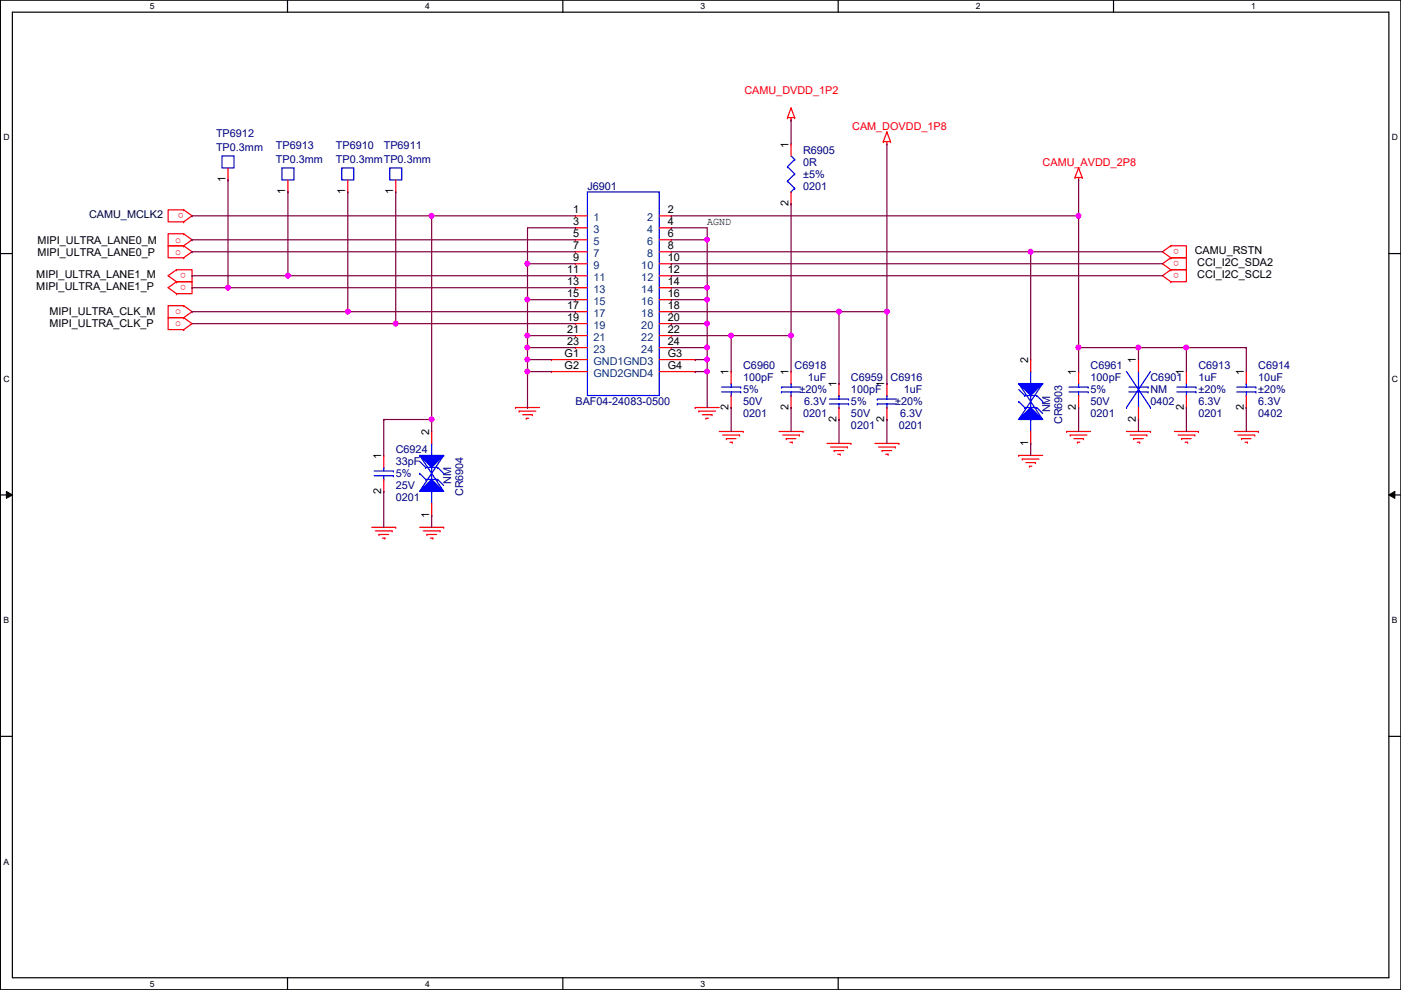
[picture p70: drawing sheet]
<svg xmlns="http://www.w3.org/2000/svg" width="297mm" height="210mm" viewBox="0 0 297 210" stroke-linecap="round" stroke-linejoin="round" font-family="sans-serif">
<defs><g id="words">
<g font-size="2.3" fill="#f00">
<text x="157.8" y="19.9">CAMU_DVDD_1P2</text>
<text x="180.7" y="27.5">CAM_DOVDD_1P8</text>
<text x="221.1" y="35.1">CAMU_AVDD_2P8</text>
<text x="38.9" y="45.1" transform="rotate(180 38.9 45.1)">o</text>
<text x="37.2" y="51.4">o</text>
<text x="37.2" y="54">o</text>
<text x="250" y="52.7" transform="rotate(180 250 52.7)">o</text>
<text x="39.5" y="57.8" transform="rotate(180 39.5 57.8)">o</text>
<text x="250" y="55.3" transform="rotate(180 250 55.3)">o</text>
<text x="250" y="57.8" transform="rotate(180 250 57.8)">o</text>
<text x="39.5" y="60.4" transform="rotate(180 39.5 60.4)">o</text>
<text x="37.2" y="66.7">o</text>
<text x="37.2" y="69.2">o</text>
</g>
<g font-size="2.3" fill="#000080">
<text x="45.8" y="29">TP6912</text>
<text x="45.8" y="32.1">TP0.3mm</text>
<text x="58.5" y="31.6">TP6913</text>
<text x="58.5" y="34.6">TP0.3mm</text>
<text x="71.2" y="31.6">TP6910</text>
<text x="71.2" y="34.6">TP0.3mmTP0.3mm</text>
<text x="81.4" y="31.6">TP6911</text>
<text x="170.3" y="32.6">R6905</text>
<text x="170.3" y="35.1">0R</text>
<text x="124.5" y="40.2">J6901</text>
<text x="170.3" y="37.7">±5%</text>
<text x="170.3" y="40.2">0201</text>
<text x="157.6" y="78.3">C6960</text>
<text x="157.6" y="80.9">100pF</text>
<text x="157.6" y="83.4">5%</text>
<text x="168.5" y="78.3">C6918</text>
<text x="169.5" y="83.4">±20%</text>
<text x="171.3" y="80.9">1uF</text>
<text x="180.4" y="80.9">C6959</text>
<text x="180.4" y="83.4">100pF</text>
<text x="188.8" y="80.9">C6916</text>
<text x="191.6" y="83.4">1uF</text>
<text x="231.2" y="78.3">C6961</text>
<text x="231.2" y="80.9">100pF</text>
<text x="231.2" y="83.4">5%</text>
<text x="243.9" y="80.9">C6901</text>
<text x="243.9" y="83.4">NM</text>
<text x="254.1" y="78.3">C6913</text>
<text x="254.1" y="80.9">1uF</text>
<text x="254.1" y="83.4">±20%</text>
<text x="266.8" y="78.3">C6914</text>
<text x="266.8" y="80.9">10uF</text>
<text x="266.8" y="83.4">±20%</text>
<text x="122" y="85.9">BAF04-24083-0500</text>
<text x="157.6" y="88.5">0201</text>
<text x="157.6" y="85.9">50V</text>
<text x="170.3" y="88.5">0201</text>
<text x="170.5" y="85.9">6.3V</text>
<text x="180.4" y="88.5">50V</text>
<text x="180.4" y="85.9">5%</text>
<text x="189.8" y="85.9">±20%</text>
<text x="190.8" y="88.5">6.3V</text>
<text x="222.7" y="87.4" transform="rotate(-90 222.7 87.4)">NM</text>
<text x="225.2" y="90" transform="rotate(-90 225.2 90)">CR6903</text>
<text x="231.2" y="88.5">0201</text>
<text x="231.2" y="85.9">50V</text>
<text x="243.9" y="85.9">0402</text>
<text x="254.1" y="88.5">0201</text>
<text x="254.1" y="85.9">6.3V</text>
<text x="266.8" y="88.5">0402</text>
<text x="266.8" y="85.9">6.3V</text>
<text x="180.4" y="91">0201</text>
<text x="190.6" y="91">0201</text>
<text x="83.9" y="96.1">C6924</text>
<text x="83.9" y="98.6">33pF</text>
<text x="83.9" y="101.2">5%</text>
<text x="83.9" y="106.3">0201</text>
<text x="83.9" y="103.7">25V</text>
<text x="95.7" y="102.7" transform="rotate(-90 95.7 102.7)">NM</text>
<text x="98.2" y="105.2" transform="rotate(-90 98.2 105.2)">CR6904</text>
</g>
<g font-size="2.3">
<text x="167.2" y="31.3" transform="rotate(-90 167.2 31.3)">1</text>
<text x="47.8" y="38.7" transform="rotate(-90 47.8 38.7)">1</text>
<text x="60.5" y="41.2" transform="rotate(-90 60.5 41.2)">1</text>
<text x="73.2" y="41.2" transform="rotate(-90 73.2 41.2)">1</text>
<text x="83.4" y="41.2" transform="rotate(-90 83.4 41.2)">1</text>
<text x="121.5" y="45.2">1</text>
<text x="121.5" y="47.8">3</text>
<text x="141.6" y="45.2">2</text>
<text x="141.6" y="47.8">4</text>
<text x="149.9" y="47.6">AGND</text>
<text x="167.2" y="43.7" transform="rotate(-90 167.2 43.7)">2</text>
<text x="8" y="51.6">MIPI_ULTRA_LANE0_M</text>
<text x="121.5" y="50.3">5</text>
<text x="121.5" y="52.8">7</text>
<text x="141.6" y="50.3">6</text>
<text x="141.6" y="52.8">8</text>
<text x="253.3" y="53.9">CAMU_RSTN</text>
<text x="7.7" y="59">MIPI_ULTRA_LANE1_M</text>
<text x="8" y="54.2">MIPI_ULTRA_LANE0_P</text>
<text x="120.2" y="57.9">11</text>
<text x="121.5" y="55.4">9</text>
<text x="141.6" y="55.4">10</text>
<text x="141.6" y="57.9">12</text>
<text x="253.8" y="56.5">CCI_I2C_SDA2</text>
<text x="253.8" y="59">CCI_I2C_SCL2</text>
<text x="7.7" y="61.6">MIPI_ULTRA_LANE1_P</text>
<text x="120.2" y="60.5">13</text>
<text x="120.2" y="63">15</text>
<text x="120.2" y="65.5">17</text>
<text x="141.6" y="60.5">14</text>
<text x="141.6" y="63">16</text>
<text x="141.6" y="65.5">18</text>
<text x="10.5" y="66.9">MIPI_ULTRA_CLK_M</text>
<text x="10.5" y="69.4">MIPI_ULTRA_CLK_P</text>
<text x="120.2" y="68.1">19</text>
<text x="120.2" y="70.6">21</text>
<text x="141.6" y="68.1">20</text>
<text x="141.6" y="70.6">22</text>
<text x="119.7" y="75.7">G1</text>
<text x="120.2" y="73.2">23</text>
<text x="141.6" y="73.2">24</text>
<text x="141.6" y="75.7">G3</text>
<text x="218" y="77" transform="rotate(-90 218 77)">2</text>
<text x="240.8" y="77" transform="rotate(-90 240.8 77)">1</text>
<text x="119.7" y="78.2">G2</text>
<text x="141.6" y="78.2">G4</text>
<text x="154.5" y="79.5" transform="rotate(-90 154.5 79.5)">1</text>
<text x="167.2" y="79.5" transform="rotate(-90 167.2 79.5)">1</text>
<text x="177.3" y="82.1" transform="rotate(-90 177.3 82.1)">1</text>
<text x="187.5" y="82.1" transform="rotate(-90 187.5 82.1)">1</text>
<text x="228.1" y="79.5" transform="rotate(-90 228.1 79.5)">1</text>
<text x="251" y="79.5" transform="rotate(-90 251 79.5)">1</text>
<text x="263.7" y="79.5" transform="rotate(-90 263.7 79.5)">1</text>
<text x="154.5" y="86.9" transform="rotate(-90 154.5 86.9)">2</text>
<text x="167.2" y="86.9" transform="rotate(-90 167.2 86.9)">2</text>
<text x="177.3" y="89.5" transform="rotate(-90 177.3 89.5)">2</text>
<text x="187.5" y="89.5" transform="rotate(-90 187.5 89.5)">2</text>
<text x="228.1" y="86.9" transform="rotate(-90 228.1 86.9)">2</text>
<text x="240.8" y="89.5" transform="rotate(-90 240.8 89.5)">2</text>
<text x="251" y="86.9" transform="rotate(-90 251 86.9)">2</text>
<text x="263.7" y="86.9" transform="rotate(-90 263.7 86.9)">2</text>
<text x="91" y="92.2" transform="rotate(-90 91 92.2)">2</text>
<text x="218" y="94.5" transform="rotate(-90 218 94.5)">1</text>
<text x="80.8" y="97.3" transform="rotate(-90 80.8 97.3)">1</text>
<text x="80.8" y="104.7" transform="rotate(-90 80.8 104.7)">2</text>
<text x="91" y="109.8" transform="rotate(-90 91 109.8)">1</text>
</g>
<text font-size="2.3" fill="#000040" x="18.9" y="46.3">CAMU_MCLK2</text>
<g font-size="2.3" fill="#004080">
<text x="125.8" y="46.8">1</text>
<text x="137.2" y="46.8">2</text>
<text x="125.8" y="49.4">3</text>
<text x="125.8" y="51.9">5</text>
<text x="137.2" y="49.4">4</text>
<text x="137.2" y="51.9">6</text>
<text x="125.8" y="54.4">7</text>
<text x="125.8" y="57">9</text>
<text x="125.8" y="59.5">11</text>
<text x="136" y="57">10</text>
<text x="136" y="59.5">12</text>
<text x="137.2" y="54.4">8</text>
<text x="125.8" y="62.1">13</text>
<text x="125.8" y="64.6">15</text>
<text x="136" y="62.1">14</text>
<text x="136" y="64.6">16</text>
<text x="125.8" y="67.1">17</text>
<text x="125.8" y="69.7">19</text>
<text x="136" y="67.1">18</text>
<text x="136" y="69.7">20</text>
<text x="125.8" y="72.2">21</text>
<text x="125.8" y="74.8">23</text>
<text x="125.8" y="77.3">GND1GND3</text>
<text x="136" y="72.2">22</text>
<text x="136" y="74.8">24</text>
<text x="125.8" y="79.8">GND2GND4</text>
</g>
<g font-size="1.8">
<text x="31.8" y="1.9">5</text>
<text x="90.1" y="1.9">4</text>
<text x="148.5" y="1.9">3</text>
<text x="206.9" y="1.9">2</text>
<text x="265.3" y="1.9">1</text>
<text x=".7" y="29.8">D</text>
<text x="295.1" y="29.8">D</text>
<text x=".7" y="80.9">C</text>
<text x="295.1" y="80.9">C</text>
<text x=".7" y="132.1">B</text>
<text x="295.1" y="132.1">B</text>
<text x=".7" y="183.3">A</text>
<text x="31.8" y="209.2">5</text>
<text x="90.1" y="209.2">4</text>
<text x="148.5" y="209.2">3</text>
</g>
</g></defs>
<path d="M.1 0h296.9v209.8h-296.9zM2.6 2.6h291.9v204.7h-291.9z" fill="none" stroke="#000" stroke-width=".25"/>
<g fill="#fff">
<path d="M31.8 .3h1v2h-1z"/>
<path d="M31.8 207.6h1v1.9h-1z"/>
</g>
<path d="M61 0v2.6M61 207.3v2.5" fill="none" stroke="#000" stroke-width=".25"/>
<g fill="#fff">
<path d="M90.1 .3h1v2h-1z"/>
<path d="M90.1 207.6h1v1.9h-1z"/>
</g>
<path d="M119.3 0v2.6M119.3 207.3v2.5" fill="none" stroke="#000" stroke-width=".25"/>
<g fill="#fff">
<path d="M148.5 .3h1v2h-1z"/>
<path d="M148.5 207.6h1v1.9h-1z"/>
</g>
<path d="M177.7 0v2.6M177.7 207.3v2.5" fill="none" stroke="#000" stroke-width=".25"/>
<path d="M206.9 .3h1v2h-1z" fill="#fff"/>
<path d="M236.1 0v2.6" fill="none" stroke="#000" stroke-width=".25"/>
<g fill="#fff">
<path d="M265.3 .3h.9v2h-.9z"/>
<path d="M.7 28.2h1.3v1.9h-1.3z"/>
<path d="M295.1 28.2h1.3v1.9h-1.3z"/>
<path d="M.7 79.3h1.3v2h-1.3z"/>
<path d="M295.1 79.3h1.3v2h-1.3z"/>
</g>
<path d="M.1 53.8h2.5M294.5 53.8h2.5" fill="none" stroke="#000" stroke-width=".25"/>
<g fill="#fff">
<path d="M.7 130.5h1.2v2h-1.2z"/>
<path d="M295.1 130.5h1.2v2h-1.2z"/>
</g>
<path d="M.1 104.9h2.5M294.5 104.9h2.5" fill="none" stroke="#000" stroke-width=".25"/>
<path d="M1.4 104.2l1.2 .7-1.2 .8zM294.5 104.9l1.2-.7v1.5z" fill="#000"/>
<path d="M1.4 104.2l1.2 .7-1.2 .8zM294.5 104.9l1.2-.7v1.5z" fill="none" stroke="#000" stroke-width=".21"/>
<path d="M.7 181.7h1.2v2h-1.2z" fill="#fff"/>
<path d="M.1 156.1h2.5M294.5 156.1h2.5" fill="none" stroke="#000" stroke-width=".25"/>
<g fill="none" stroke="#f00" stroke-width=".25">
<path d="M167 24.9h.1M167 24.9h1.5M167.7 25.4h.1M167.7 22.9h.1M167.7 30.5h.1M167.7 24.9v.5M167.7 30.5v2.6M167.7 22.9l.8 2M167.7 22.9l-.7 2M168.5 24.9h.1M187.3 30h.1M187.3 30h1.5"/>
<path d="M188 30.5h.1M188 28h.1M188 30v.5M188 28l.8 2M188 28l-.7 2M188.8 30h.1M227.9 37.6h.1M227.9 37.6h1.5M228.7 38.1h.1M228.7 35.6h.1M228.7 37.6v.5M228.7 35.6l-.8 2"/>
<path d="M228.7 35.6l.7 2M229.4 37.6h.1M37.4 59.7h.1M37.4 57.2h.1M37.4 57.2h3.3v2.5h-3.3M37.4 59.7h3.3v2.6h-3.3M37.4 57.2l-1.8 1.3 1.8 1.2M37.4 59.7l-1.8 1.3 1.8 1.3M38.9 47h.1M38.9 44.5h.1M38.9 44.5h-3.3v2.5h3.3M38.9 49.6h.1"/>
<path d="M38.9 52.1h.1M38.9 49.6h-3.3v2.5h3.3M38.9 54.7h.1M38.9 52.1h-3.3v2.6h3.3M38.9 44.5l1.8 1.3-1.8 1.2M38.9 49.6l1.8 1.2-1.8 1.3M38.9 52.1l1.8 1.3-1.8 1.3M167.7 43.2h.1M167.7 40.7v2.5M248.2 54.7h.1M248.2 52.1h.1M248.2 52.1h3.3v2.6h-3.3"/>
<path d="M248.2 57.2h.1M248.2 54.7h3.3v2.5h-3.3M248.2 59.7h.1M248.2 57.2h3.3v2.5h-3.3M248.2 52.1l-1.7 1.3 1.7 1.3M248.2 54.7l-1.7 1.2 1.7 1.3M248.2 57.2l-1.7 1.3 1.7 1.2M37.4 62.3h.1M38.9 64.8h.1M38.9 67.4h.1M38.9 64.8h-3.3v2.6h3.3M38.9 69.9h.1"/>
<path d="M38.9 67.4h-3.3v2.5h3.3M38.9 64.8l1.8 1.3-1.8 1.3M38.9 67.4l1.8 1.2-1.8 1.3M155 78.8h.1M155 78.8v2.5M241.4 76.2h.1M241.4 76.2v2.6M264.2 78.8h.1M264.2 78.8v2.5M109.3 86.4h.1M109.3 86.4h5.1M110.1 87.2h.1"/>
<path d="M110.1 87.2h3.5M110.8 87.9h2.1M111.6 88.7h.1M111.6 88.7h.5M112.9 87.9h.1M147.4 86.4h.1M147.4 86.4h5.1M148.2 87.2h.1M148.2 87.2h3.5M148.9 87.9h2.1M149.7 88.7h.1M149.7 88.7h.5"/>
<path d="M151 87.9h.1M152.5 91.5h5.1M153.2 92.2h3.6M154 93h.1M154 93h2M154.8 93.8h.5M155 86.4h.1M155 83.9v2.5M155.3 93.8h.1M156.8 92.2h.1M157.6 91.5h.1M165.2 91.5h5.1"/>
<path d="M165.9 92.2h3.6M166.7 93h.1M166.7 93h2M167.5 93.8h.5M168 93.8h.1M169.5 92.2h.1M170.3 91.5h.1M175.3 94h5.1M176.1 94.8h3.6M176.9 95.5h.1M176.9 95.5h2M177.6 96.3h.5"/>
<path d="M178.1 96.3h.1M179.7 94.8h.1M180.4 94h.1M185.5 94h5.1M186.3 94.8h3.5M187 95.5h.1M187 95.5h2.1M187.8 96.3h.5M188 81.3h.1M188 88.9h.1M188 81.3v2.6M188 86.4v2.5"/>
<path d="M188.3 96.3h.1M189.8 94.8h.1M190.6 94h.1M216 96.6h.1M216 96.6h5.1M216.7 97.3h.1M216.7 97.3h3.6M217.5 98.1h2M218.3 98.8h.1M218.3 98.8h.5M219.5 98.1h.1M226.1 91.5h.1"/>
<path d="M226.1 91.5h5.1M226.9 92.2h.1M226.9 92.2h3.6M227.7 93h2M228.4 93.8h.1M228.4 93.8h.5M229.7 93h.1M238.8 91.5h5.1M239.6 92.2h3.6M240.4 93h.1M240.4 93h2M241.1 93.8h.5"/>
<path d="M241.4 88.9h.1M241.4 86.4v2.5M241.6 93.8h.1M243.2 92.2h.1M243.9 91.5h.1M249 91.5h5.1M249.8 92.2h3.5M250.5 93h.1M250.5 93h2.1M251.3 93.8h.5M251.8 93.8h.1M253.3 92.2h.1"/>
<path d="M254.1 91.5h.1M261.7 91.5h5.1M262.5 92.2h3.5M263.2 93h.1M263.2 93h2.1M264 93.8h.5M264.2 86.4h.1M264.2 83.9v2.5M264.5 93.8h.1M266 92.2h.1M266.8 91.5h.1M78.8 111.8h5.1"/>
<path d="M79.6 112.6h3.5M80.3 113.3h.1M80.3 113.3h2.1M81.1 114.1h.5M81.6 114.1h.1M83.1 112.6h.1M83.9 111.8h.1M89 111.8h5.1M89.7 112.6h3.6M90.5 113.3h.1M90.5 113.3h2M91.3 114.1h.5"/>
<path d="M91.8 114.1h.1M93.3 112.6h.1M94.1 111.8h.1"/>
</g>
<g fill="none" stroke="#00f" stroke-width=".25">
<path d="M167 35.3h.1M167 38.4h.1M167 35.3l1.5 1.6M167 38.4l1.5 1.5M167.7 33.1l.8 .7M168.5 33.8h.1M168.5 36.9h.1M168.5 39.9h.1M168.5 33.8l-1.5 1.5M168.5 36.9l-1.5 1.5M168.5 39.9l-.8 .8M167.7 40.7h.1"/>
<path d="M238.8 78.8l5.1 7.6M241.4 78.8h.1M241.4 78.8v3.3M243.9 78.8l-5.1 7.6M153 82.1h4.1M153 83.1h4.1M155 81.3h.1M155 83.9h.1M155 81.3v.8M155 83.1v.8M157.1 82.1h.1M157.1 83.1h.1"/>
<path d="M186 84.6h.1M186 85.6h.1M186 84.6h4.1M186 85.6h4.1M188 83.9h.1M188 86.4h.1M188 83.9v.7M188 85.6v.8M238.8 86.4h.1M239.3 82.1h4.1M239.3 83.1h4.1M241.4 86.4h.1"/>
<path d="M241.4 83.1v3.3M243.4 82.1h.1M243.4 83.1h.1M243.9 86.4h.1M262.2 82.1h4.1M262.2 83.1h4.1M264.2 81.3h.1M264.2 83.9h.1M264.2 81.3v.8M264.2 83.1v.8M266.3 82.1h.1M266.3 83.1h.1"/>
</g>
<path d="M89 104.2l2.5-2.6 2.6 2.6z" fill="#00f"/>
<path d="M91.5 99.1h.1M91.5 99.1v2.5M89 104.2l2.5-2.6 2.6 2.6zM89 100.4h.1M89 100.4l1.3 1.2M90.3 101.6h.1M90.3 101.6h2.5M91.5 104.2h.1M91.5 104.2v2.5M92.8 101.6h.1M92.8 101.6l1.3 1.3" fill="none" stroke="#00f" stroke-width=".25"/>
<path d="M89 96.6h5.1l-2.6 2.5z" fill="#00f"/>
<g fill="none" stroke="#00f" stroke-width=".25">
<path d="M47.1 33.1h2.5v2.5h-2.5zM59.8 35.6h2.5v2.5h-2.5zM72.5 35.6h2.5v2.5h-2.5zM82.6 35.6h2.6v2.5h-2.6zM124.5 40.7h15.3v43.2h-15.3zM79.3 99.9h4.1M81.4 99.1h.1M81.4 99.1v.8M83.4 99.9h.1M89 96.6h5.1l-2.6 2.5zM89 96.6h.1M89 97.8l1.3 1.3"/>
<path d="M89 96.6l5.1 7.6M90.3 99.1h.1M90.3 99.1h2.5M91.5 94h.1M91.5 94v2.6M92.8 99.1h.1M92.8 99.1l1.3 1.3M94.1 96.6h.1M94.1 96.6l-5.1 7.6M165.7 82.1h.1M165.7 83.1h.1M165.7 82.1h4.1"/>
<path d="M165.7 83.1h4.1M167.7 81.3h.1M167.7 83.9h.1M167.7 81.3v.8M167.7 83.1v.8M175.8 84.6h4.1M175.8 85.6h4.1M177.9 83.9h.1M177.9 86.4h.1M177.9 83.9v.7M177.9 85.6v.8M179.9 84.6h.1"/>
<path d="M179.9 85.6h.1M226.6 82.1h4.1M226.6 83.1h4.1M228.7 81.3h.1M228.7 83.9h.1M228.7 81.3v.8M228.7 83.1v.8M230.7 82.1h.1M230.7 83.1h.1M249.5 82.1h4.1M249.5 83.1h4.1M251.5 81.3h.1"/>
<path d="M251.5 83.9h.1M251.5 81.3v.8M251.5 83.1v.8M253.6 82.1h.1M253.6 83.1h.1M79.3 100.9h4.1M81.4 101.6h.1M81.4 100.9v.7M83.4 100.9h.1M94.1 100.4h.1"/>
</g>
<g fill="none" stroke="#f00" stroke-width=".25">
<path d="M48.3 38.1h.1M48.3 35.6v2.5M61 38.1v2.6M73.7 38.1v2.6M83.9 38.1v2.6M61 40.7h.1M73.7 40.7h.1M83.9 40.7h.1M122 45.8h.1M122 48.3h.1M122 50.8h.1M122 53.4h.1"/>
<path d="M122 55.9h.1M122 58.5h.1M122 45.8h2.5M122 48.3h2.5M122 50.8h2.5M122 53.4h2.5M122 55.9h2.5M122 58.5h2.5M139.8 45.8h2.5M139.8 48.3h2.5M139.8 50.8h2.5M139.8 53.4h2.5"/>
<path d="M139.8 55.9h2.5M139.8 58.5h2.5M142.3 45.8h.1M142.3 48.3h.1M142.3 50.8h.1M142.3 53.4h.1M142.3 55.9h.1M142.3 58.5h.1M116.9 76.2h.1M116.9 78.8h.1M116.9 76.2h7.6M116.9 78.8h7.6"/>
<path d="M122 61h.1M122 63.5h.1M122 66.1h.1M122 68.6h.1M122 71.2h.1M122 73.7h.1M122 61h2.5M122 63.5h2.5M122 66.1h2.5M122 68.6h2.5M122 71.2h2.5M122 73.7h2.5"/>
<path d="M139.8 61h2.5M139.8 63.5h2.5M139.8 66.1h2.5M139.8 68.6h2.5M139.8 71.2h2.5M139.8 73.7h2.5M139.8 76.2h7.6M139.8 78.8h7.6M142.3 61h.1M142.3 63.5h.1M142.3 66.1h.1M142.3 68.6h.1"/>
<path d="M142.3 71.2h.1M142.3 73.7h.1M147.4 76.2h.1M147.4 78.8h.1M167.7 78.8h.1M167.7 78.8v2.5M228.7 78.8h.1M228.7 78.8v2.5M251.5 78.8h.1M251.5 78.8v2.5M81.4 96.6h.1M81.4 96.6v2.5"/>
<path d="M91.5 91.5h.1M91.5 91.5v2.5M167.7 86.4h.1M167.7 83.9v2.5M177.9 81.3h.1M177.9 88.9h.1M177.9 81.3v2.6M177.9 86.4v2.5M228.7 86.4h.1M228.7 83.9v2.5M251.5 86.4h.1M251.5 83.9v2.5"/>
<path d="M81.4 104.2h.1M81.4 101.6v2.6M91.5 109.3h.1M91.5 106.7v2.6"/>
</g>
<path d="M216 88.9l2.5-2.5 2.6 2.5z" fill="#00f"/>
<path d="M216 88.9l2.5-2.5 2.6 2.5zM216 85.1h.1M216 85.1l1.3 1.3M217.3 86.4h.1M217.3 86.4h2.5M218.5 88.9h.1M218.5 83.9h.1M218.5 83.9v2.5M218.5 88.9v2.6M219.8 86.4h.1M219.8 86.4l1.3 1.3" fill="none" stroke="#00f" stroke-width=".25"/>
<path d="M216 81.3h5.1l-2.6 2.6z" fill="#00f"/>
<g fill="none" stroke="#00f" stroke-width=".25">
<path d="M218.5 78.8h.1M218.5 78.8v2.5M216 81.3h5.1l-2.6 2.6zM216 81.3h.1M216 82.6l1.3 1.3M216 81.3l5.1 7.6M217.3 83.9h.1M217.3 83.9h2.5M219.8 83.9h.1M219.8 83.9l1.3 1.2M221.1 85.1h.1M221.1 81.3h.1"/>
<path d="M221.1 81.3l-5.1 7.6"/>
</g>
<path d="M218.5 76.2h.1M218.5 76.2v2.6M218.5 94h.1M218.5 91.5v2.5" fill="none" stroke="#f00" stroke-width=".25"/>
<path d="M228.7 38.1h.1M228.7 38.1v7.7h-86.4M142.3 45.8h.1M228.7 73.7h.1M228.7 73.7v5.1M228.7 86.4h.1M228.7 86.4v5.1" fill="none" stroke="#800040" stroke-width=".25"/>
<circle cx="228.7" cy="45.7" r=".49" fill="#f0f"/>
<circle cx="228.7" cy="45.7" r=".49" fill="none" stroke="#f0f" stroke-width=".25"/>
<path d="M228.7 45.8h.1M228.7 45.8v27.9" fill="none" stroke="#800040" stroke-width=".25"/>
<circle cx="228.7" cy="73.7" r=".49" fill="#f0f"/>
<circle cx="228.7" cy="73.7" r=".49" fill="none" stroke="#f0f" stroke-width=".25"/>
<path d="M218.5 53.4h.1M218.5 53.4h28M218.5 53.4v22.8M241.4 73.7h.1M241.4 73.7h10.1M241.4 73.7v2.5M218.5 94h.1M218.5 94v2.6" fill="none" stroke="#800040" stroke-width=".25"/>
<circle cx="241.4" cy="73.7" r=".49" fill="#f0f"/>
<circle cx="241.4" cy="73.7" r=".49" fill="none" stroke="#f0f" stroke-width=".25"/>
<g fill="none" stroke="#800040" stroke-width=".25">
<path d="M167.7 25.4h.1M167.7 25.4v5.1M188 30.5v50.8M167.7 43.2h.1M167.7 43.2v28M177.9 66.1v15.2M188 66.1h.1M228.7 73.7h.1M228.7 73.7h12.7M251.5 73.7h.1M251.5 73.7v5.1M177.9 88.9h.1"/>
<path d="M177.9 81.3h.1M177.9 88.9v5.1M188 88.9h.1M188 81.3h.1M188 88.9v5.1M241.4 88.9h.1M241.4 88.9v2.6M251.5 86.4h.1M251.5 86.4v5.1"/>
</g>
<circle cx="167.7" cy="71.1" r=".49" fill="#f0f"/>
<circle cx="167.7" cy="71.1" r=".49" fill="none" stroke="#f0f" stroke-width=".25"/>
<g fill="none" stroke="#800040" stroke-width=".25">
<path d="M155 71.2h.1M155 71.2h12.7M155 71.2v7.6M167.7 71.2h.1M167.7 71.2v7.6M251.5 73.7h.1M251.5 73.7h12.7M264.2 73.7h.1M264.2 73.7v5.1M155 86.4h.1M155 86.4v5.1M167.7 86.4h.1"/>
<path d="M167.7 86.4v5.1M264.2 86.4h.1M264.2 86.4v5.1"/>
</g>
<circle cx="251.5" cy="73.7" r=".49" fill="#f0f"/>
<circle cx="251.5" cy="73.7" r=".49" fill="none" stroke="#f0f" stroke-width=".25"/>
<path d="M142.3 48.3h.1M142.3 48.3h7.6v2.5M149.9 50.8h.1M147.4 78.8h.1M147.4 78.8h2.5M149.9 78.8h.1M149.9 78.8v7.6" fill="none" stroke="#800040" stroke-width=".25"/>
<circle cx="149.9" cy="78.8" r=".49" fill="#f0f"/>
<circle cx="149.9" cy="78.8" r=".49" fill="none" stroke="#f0f" stroke-width=".25"/>
<path d="M142.3 63.5h.1M142.3 68.6h.1M142.3 63.5h7.6M142.3 68.6h7.6M147.4 76.2h.1M147.4 76.2h2.5M149.9 76.2h.1M149.9 63.5h.1M149.9 73.7h.1M149.9 63.5v10.2M149.9 76.2v2.6" fill="none" stroke="#800040" stroke-width=".25"/>
<circle cx="149.9" cy="68.6" r=".49" fill="#f0f"/>
<circle cx="149.9" cy="68.6" r=".49" fill="none" stroke="#f0f" stroke-width=".25"/>
<path d="M40.7 45.8h.1M40.7 45.8h81.3M91.5 45.8h.1M91.5 45.8v43.1" fill="none" stroke="#800040" stroke-width=".25"/>
<circle cx="91.5" cy="88.9" r=".49" fill="#f0f"/>
<circle cx="91.5" cy="88.9" r=".49" fill="none" stroke="#f0f" stroke-width=".25"/>
<circle cx="91.5" cy="45.7" r=".49" fill="#f0f"/>
<circle cx="91.5" cy="45.7" r=".49" fill="none" stroke="#f0f" stroke-width=".25"/>
<g fill="none" stroke="#800040" stroke-width=".25">
<path d="M48.3 38.1h.1M48.3 38.1v22.9M40.7 50.8h.1M40.7 53.4h.1M40.7 50.8h81.3M40.7 53.4h81.3M61 40.7h.1M61 40.7v17.8M81.4 88.9h.1M81.4 88.9v7.7M81.4 88.9h10.1M91.5 88.9h.1"/>
<path d="M91.5 88.9v2.6M81.4 104.2h.1M81.4 104.2v7.6M91.5 109.3h.1M91.5 109.3v2.5"/>
</g>
<circle cx="61" cy="58.4" r=".49" fill="#f0f"/>
<circle cx="61" cy="58.4" r=".49" fill="none" stroke="#f0f" stroke-width=".25"/>
<path d="M40.7 58.5h.1M40.7 58.5h81.3M122 58.5h.1M40.7 61h.1M40.7 61h81.3M122 61h.1" fill="none" stroke="#800040" stroke-width=".25"/>
<circle cx="48.3" cy="61" r=".49" fill="#f0f"/>
<circle cx="48.3" cy="61" r=".49" fill="none" stroke="#f0f" stroke-width=".25"/>
<path d="M73.7 40.7h.1M73.7 40.7v25.4M83.9 40.7h.1M83.9 40.7v27.9M40.7 66.1h.1M40.7 66.1h81.3M122 66.1h.1" fill="none" stroke="#800040" stroke-width=".25"/>
<circle cx="73.7" cy="66.1" r=".49" fill="#f0f"/>
<circle cx="73.7" cy="66.1" r=".49" fill="none" stroke="#f0f" stroke-width=".25"/>
<path d="M40.7 68.6h43.2M83.9 68.6h.1" fill="none" stroke="#800040" stroke-width=".25"/>
<circle cx="83.9" cy="68.6" r=".49" fill="#f0f"/>
<circle cx="83.9" cy="68.6" r=".49" fill="none" stroke="#f0f" stroke-width=".25"/>
<path d="M111.8 55.9h.1M111.8 48.3v7.6M83.9 68.6h.1M83.9 68.6h38.1" fill="none" stroke="#800040" stroke-width=".25"/>
<circle cx="111.8" cy="55.9" r=".49" fill="#f0f"/>
<circle cx="111.8" cy="55.9" r=".49" fill="none" stroke="#f0f" stroke-width=".25"/>
<path d="M111.8 55.9h.1M111.8 48.3h10.2M111.8 55.9h10.2M111.8 55.9v7.6M122 48.3h.1M111.8 63.5h.1M111.8 63.5h10.2" fill="none" stroke="#800040" stroke-width=".25"/>
<circle cx="111.8" cy="63.5" r=".49" fill="#f0f"/>
<circle cx="111.8" cy="63.5" r=".49" fill="none" stroke="#f0f" stroke-width=".25"/>
<path d="M111.8 71.2h.1M111.8 63.5v7.7M111.8 71.2h10.2" fill="none" stroke="#800040" stroke-width=".25"/>
<circle cx="111.8" cy="71.1" r=".49" fill="#f0f"/>
<circle cx="111.8" cy="71.1" r=".49" fill="none" stroke="#f0f" stroke-width=".25"/>
<path d="M111.8 73.7h.1M111.8 71.2v2.5M111.8 73.7h10.2" fill="none" stroke="#800040" stroke-width=".25"/>
<circle cx="111.8" cy="73.7" r=".49" fill="#f0f"/>
<circle cx="111.8" cy="73.7" r=".49" fill="none" stroke="#f0f" stroke-width=".25"/>
<path d="M111.8 76.2h.1M111.8 73.7v2.5M111.8 76.2h5.1" fill="none" stroke="#800040" stroke-width=".25"/>
<circle cx="111.8" cy="76.2" r=".49" fill="#f0f"/>
<circle cx="111.8" cy="76.2" r=".49" fill="none" stroke="#f0f" stroke-width=".25"/>
<path d="M111.8 78.8h.1M111.8 76.2v10.2M111.8 78.8h5.1M111.8 86.4h.1" fill="none" stroke="#800040" stroke-width=".25"/>
<circle cx="111.8" cy="78.8" r=".49" fill="#f0f"/>
<circle cx="111.8" cy="78.8" r=".49" fill="none" stroke="#f0f" stroke-width=".25"/>
<path d="M142.3 50.8h7.6M149.9 50.8h.1M149.9 50.8v10.2M149.9 61h.1" fill="none" stroke="#800040" stroke-width=".25"/>
<circle cx="149.9" cy="50.8" r=".49" fill="#f0f"/>
<circle cx="149.9" cy="50.8" r=".49" fill="none" stroke="#f0f" stroke-width=".25"/>
<circle cx="149.9" cy="61" r=".49" fill="#f0f"/>
<circle cx="149.9" cy="61" r=".49" fill="none" stroke="#f0f" stroke-width=".25"/>
<path d="M142.3 53.4h76.2M218.5 53.4h.1" fill="none" stroke="#800040" stroke-width=".25"/>
<circle cx="218.5" cy="53.4" r=".49" fill="#f0f"/>
<circle cx="218.5" cy="53.4" r=".49" fill="none" stroke="#f0f" stroke-width=".25"/>
<path d="M142.3 55.9h.1M142.3 58.5h.1M142.3 55.9h104.2M142.3 58.5h104.2M142.3 61h7.6M149.9 61h.1M149.9 63.5h.1M149.9 61v2.5" fill="none" stroke="#800040" stroke-width=".25"/>
<circle cx="149.9" cy="63.5" r=".49" fill="#f0f"/>
<circle cx="149.9" cy="63.5" r=".49" fill="none" stroke="#f0f" stroke-width=".25"/>
<path d="M142.3 66.1h35.6M177.9 66.1h.1" fill="none" stroke="#800040" stroke-width=".25"/>
<circle cx="177.9" cy="66.1" r=".49" fill="#f0f"/>
<circle cx="177.9" cy="66.1" r=".49" fill="none" stroke="#f0f" stroke-width=".25"/>
<path d="M142.3 71.2h12.7M155 71.2h.1" fill="none" stroke="#800040" stroke-width=".25"/>
<circle cx="155" cy="71.1" r=".49" fill="#f0f"/>
<circle cx="155" cy="71.1" r=".49" fill="none" stroke="#f0f" stroke-width=".25"/>
<path d="M177.9 66.1h10.1M188 66.1h.1" fill="none" stroke="#800040" stroke-width=".25"/>
<circle cx="188" cy="66.1" r=".49" fill="#f0f"/>
<circle cx="188" cy="66.1" r=".49" fill="none" stroke="#f0f" stroke-width=".25"/>
<path d="M142.3 73.7h7.6M149.9 73.7h.1" fill="none" stroke="#800040" stroke-width=".25"/>
<circle cx="149.9" cy="73.7" r=".49" fill="#f0f"/>
<circle cx="149.9" cy="73.7" r=".49" fill="none" stroke="#f0f" stroke-width=".25"/>
<path d="M149.9 76.2h.1M149.9 73.7v2.5" fill="none" stroke="#800040" stroke-width=".25"/>
<circle cx="149.9" cy="76.2" r=".49" fill="#f0f"/>
<circle cx="149.9" cy="76.2" r=".49" fill="none" stroke="#f0f" stroke-width=".25"/>
<circle cx="228.7" cy="45.7" r=".49" fill="#f0f"/>
<circle cx="228.7" cy="45.7" r=".49" fill="none" stroke="#f0f" stroke-width=".25"/>
<circle cx="228.7" cy="73.7" r=".49" fill="#f0f"/>
<circle cx="228.7" cy="73.7" r=".49" fill="none" stroke="#f0f" stroke-width=".25"/>
<circle cx="241.4" cy="73.7" r=".49" fill="#f0f"/>
<circle cx="241.4" cy="73.7" r=".49" fill="none" stroke="#f0f" stroke-width=".25"/>
<circle cx="167.7" cy="71.1" r=".49" fill="#f0f"/>
<circle cx="167.7" cy="71.1" r=".49" fill="none" stroke="#f0f" stroke-width=".25"/>
<circle cx="251.5" cy="73.7" r=".49" fill="#f0f"/>
<circle cx="251.5" cy="73.7" r=".49" fill="none" stroke="#f0f" stroke-width=".25"/>
<circle cx="149.9" cy="78.8" r=".49" fill="#f0f"/>
<circle cx="149.9" cy="78.8" r=".49" fill="none" stroke="#f0f" stroke-width=".25"/>
<circle cx="149.9" cy="68.6" r=".49" fill="#f0f"/>
<circle cx="149.9" cy="68.6" r=".49" fill="none" stroke="#f0f" stroke-width=".25"/>
<circle cx="91.5" cy="88.9" r=".49" fill="#f0f"/>
<circle cx="91.5" cy="88.9" r=".49" fill="none" stroke="#f0f" stroke-width=".25"/>
<circle cx="91.5" cy="45.7" r=".49" fill="#f0f"/>
<circle cx="91.5" cy="45.7" r=".49" fill="none" stroke="#f0f" stroke-width=".25"/>
<circle cx="61" cy="58.4" r=".49" fill="#f0f"/>
<circle cx="61" cy="58.4" r=".49" fill="none" stroke="#f0f" stroke-width=".25"/>
<circle cx="48.3" cy="61" r=".49" fill="#f0f"/>
<circle cx="48.3" cy="61" r=".49" fill="none" stroke="#f0f" stroke-width=".25"/>
<circle cx="73.7" cy="66.1" r=".49" fill="#f0f"/>
<circle cx="73.7" cy="66.1" r=".49" fill="none" stroke="#f0f" stroke-width=".25"/>
<circle cx="83.9" cy="68.6" r=".49" fill="#f0f"/>
<circle cx="83.9" cy="68.6" r=".49" fill="none" stroke="#f0f" stroke-width=".25"/>
<circle cx="111.8" cy="55.9" r=".49" fill="#f0f"/>
<circle cx="111.8" cy="55.9" r=".49" fill="none" stroke="#f0f" stroke-width=".25"/>
<circle cx="111.8" cy="63.5" r=".49" fill="#f0f"/>
<circle cx="111.8" cy="63.5" r=".49" fill="none" stroke="#f0f" stroke-width=".25"/>
<circle cx="111.8" cy="71.1" r=".49" fill="#f0f"/>
<circle cx="111.8" cy="71.1" r=".49" fill="none" stroke="#f0f" stroke-width=".25"/>
<circle cx="111.8" cy="73.7" r=".49" fill="#f0f"/>
<circle cx="111.8" cy="73.7" r=".49" fill="none" stroke="#f0f" stroke-width=".25"/>
<circle cx="111.8" cy="76.2" r=".49" fill="#f0f"/>
<circle cx="111.8" cy="76.2" r=".49" fill="none" stroke="#f0f" stroke-width=".25"/>
<circle cx="111.8" cy="78.8" r=".49" fill="#f0f"/>
<circle cx="111.8" cy="78.8" r=".49" fill="none" stroke="#f0f" stroke-width=".25"/>
<circle cx="149.9" cy="50.8" r=".49" fill="#f0f"/>
<circle cx="149.9" cy="50.8" r=".49" fill="none" stroke="#f0f" stroke-width=".25"/>
<circle cx="149.9" cy="61" r=".49" fill="#f0f"/>
<circle cx="149.9" cy="61" r=".49" fill="none" stroke="#f0f" stroke-width=".25"/>
<circle cx="218.5" cy="53.4" r=".49" fill="#f0f"/>
<circle cx="218.5" cy="53.4" r=".49" fill="none" stroke="#f0f" stroke-width=".25"/>
<circle cx="149.9" cy="63.5" r=".49" fill="#f0f"/>
<circle cx="149.9" cy="63.5" r=".49" fill="none" stroke="#f0f" stroke-width=".25"/>
<circle cx="177.9" cy="66.1" r=".49" fill="#f0f"/>
<circle cx="177.9" cy="66.1" r=".49" fill="none" stroke="#f0f" stroke-width=".25"/>
<circle cx="155" cy="71.1" r=".49" fill="#f0f"/>
<circle cx="155" cy="71.1" r=".49" fill="none" stroke="#f0f" stroke-width=".25"/>
<circle cx="188" cy="66.1" r=".49" fill="#f0f"/>
<circle cx="188" cy="66.1" r=".49" fill="none" stroke="#f0f" stroke-width=".25"/>
<circle cx="149.9" cy="73.7" r=".49" fill="#f0f"/>
<circle cx="149.9" cy="73.7" r=".49" fill="none" stroke="#f0f" stroke-width=".25"/>
<circle cx="149.9" cy="76.2" r=".49" fill="#f0f"/>
<circle cx="149.9" cy="76.2" r=".49" fill="none" stroke="#f0f" stroke-width=".25"/>
<use href="#words"/>
</svg>
